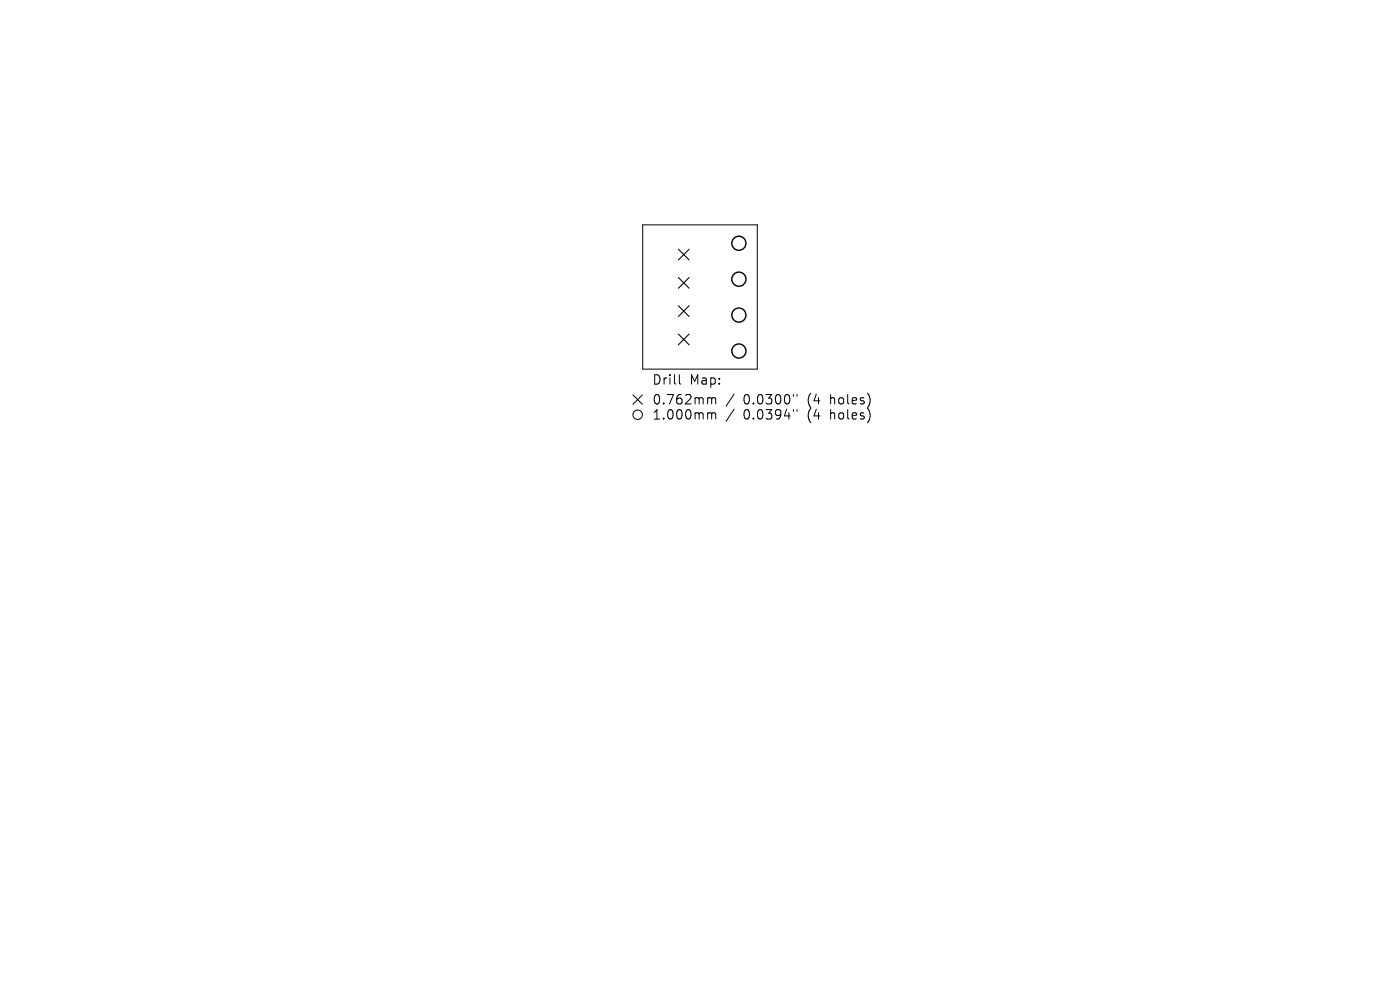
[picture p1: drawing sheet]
<svg xmlns="http://www.w3.org/2000/svg" width="297mm" height="210mm" viewBox="0 0 297 210" stroke-linecap="round" stroke-linejoin="round" font-family="sans-serif">
<defs><g id="words">
<g font-size="2.8">
<text x="138.3" y="81.9">Drill</text>
<text x="146.3" y="81.9">Map:</text>
<text x="138.3" y="86.1">0.762mm</text>
<text x="138.3" y="89.3">1.000mm</text>
<text x="157.7" y="86.1">0.0300&quot;</text>
<text x="157.7" y="89.3">0.0394&quot;</text>
<text x="171.4" y="86.1">(4</text>
<text x="171.4" y="89.3">(4</text>
<text x="176.4" y="86.1">holes)</text>
<text x="176.4" y="89.3">holes)</text>
</g>
</g></defs>
<g fill="none" stroke="#000" stroke-width=".21">
<path d="M136.4 47.7h24.3v30.6h-24.3zM144.1 79.5v1.7l.3 .3M134.3 83.8l2 2M136.3 83.8l-2 2M150.4 84.4h.3l.3 .2M150.4 87.6l.5 .1 .1 .1M151 84.6l.3-.2 .4 .1 .1 1.2M151 84.6v1.1M151 87.8v1.1M151 87.8l.3-.2 .4 .1 .1 1.2M155.7 83.6l-1.7 2.6M155.7 86.8l-1.7 2.6"/>
<path d="M168.3 83.7v.4M168.3 86.9v.4M169.1 83.7v.4M169.1 86.9v.4"/>
<circle cx="135.3" cy="88" r="1"/>
</g>
<path d="M143.9 52.9l2.3 2.2M143.9 58.9l2.3 2.2M146.2 52.9l-2.3 2.2M146.2 58.9l-2.3 2.2M143.9 64.9l2.3 2.2M143.9 70.9l2.3 2.2M146.2 64.9l-2.3 2.2M146.2 70.9l-2.3 2.2" fill="none" stroke="#000" stroke-width=".23"/>
<g fill="none" stroke="#000" stroke-width=".3">
<circle cx="156.8" cy="51.6" r="1.5"/>
<circle cx="156.8" cy="59.2" r="1.5"/>
<circle cx="156.8" cy="66.8" r="1.5"/>
<circle cx="156.8" cy="74.5" r="1.5"/>
</g>
<use href="#words"/>
</svg>
